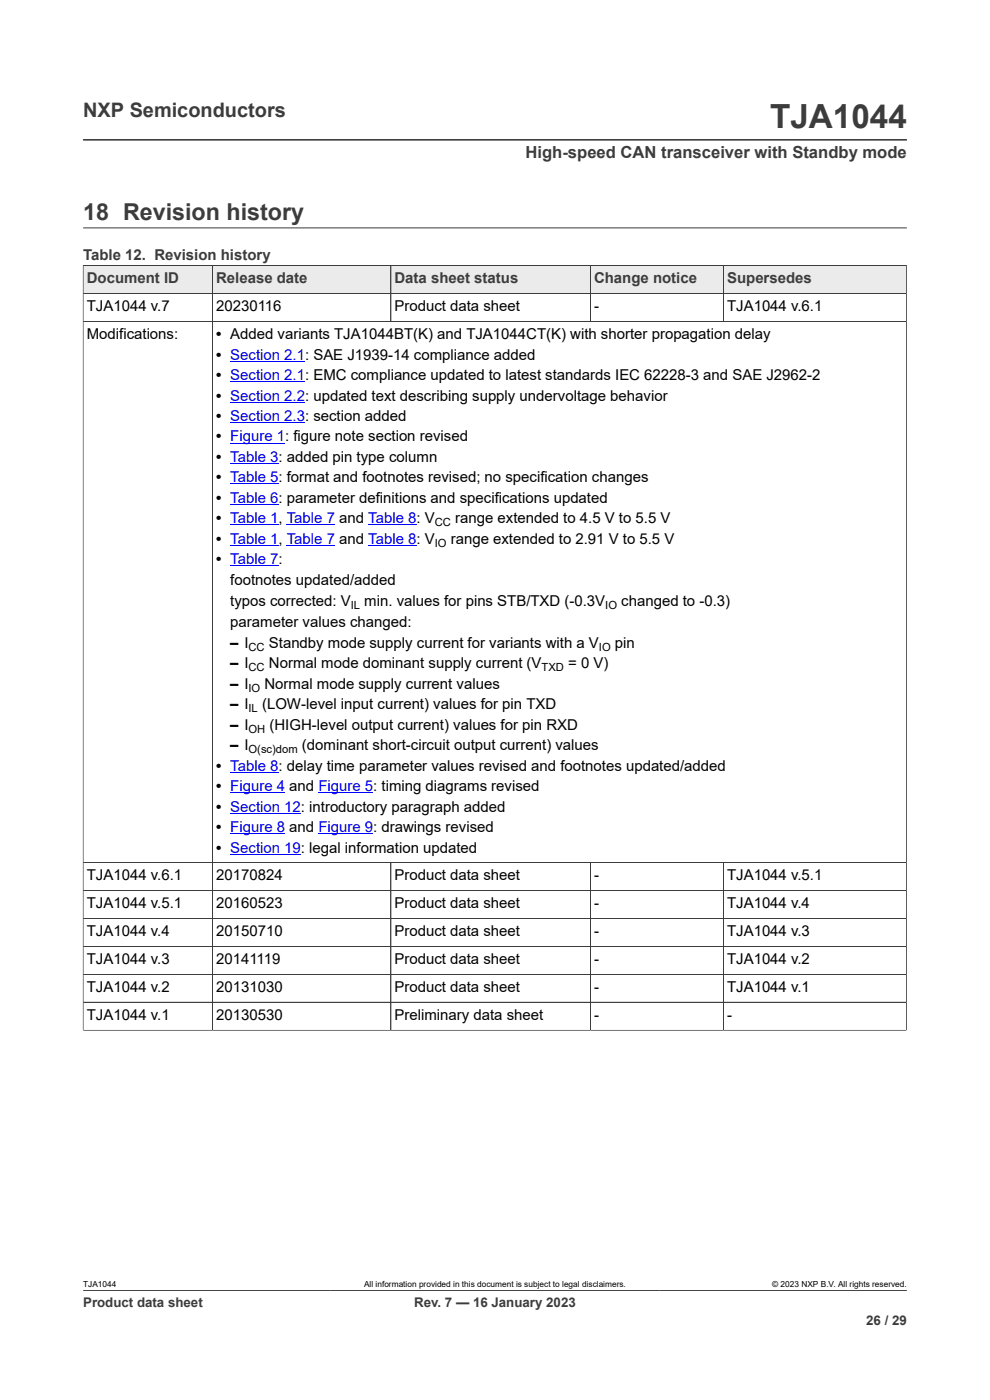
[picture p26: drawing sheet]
<svg xmlns="http://www.w3.org/2000/svg" width="210mm" height="297mm" viewBox="0 0 210 297" stroke-linecap="round" stroke-linejoin="round" font-family="sans-serif">
<defs><g id="words">
<text font-size="7.1" fill="#3c3c3c" x="163.3" y="27.2">TJA1044</text>
<text font-size="4.9" fill="#3c3c3c" x="17.6" y="46.6">18 Revision history</text>
<text font-size="4.2" fill="#3c3c3c" x="17.6" y="24.8">NXP Semiconductors</text>
<text font-size="3.5" fill="#3c3c3c" x="111.5" y="33.5">High-speed CAN transceiver with Standby mode</text>
<g font-size="3.2" fill="#3c3c3c">
<text x="17.6" y="55.2">Table 12. Revision history</text>
<text x="18.4" y="60.1">Document ID</text>
<text x="45.8" y="60.1">Release date</text>
<text x="83.7" y="60.1">Data sheet status</text>
<text x="126" y="60.1">Change notice</text>
<text x="154.2" y="60.1">Supersedes</text>
</g>
<g font-size="3.2">
<text x="18.4" y="66">TJA1044 v.7</text>
<text x="18.4" y="72">Modifications:</text>
<text x="45.8" y="66">20230116</text>
<text x="45.8" y="72">• Added variants TJA1044BT(K) and TJA1044CT(K) with shorter propagation delay</text>
<text x="83.7" y="66">Product data sheet</text>
<text x="126" y="66">-</text>
<text x="154.2" y="66">TJA1044 v.6.1</text>
<text x="45.8" y="76.3">• Section 2.1: SAE J1939-14 compliance added</text>
<text x="45.8" y="80.6">• Section 2.1: EMC compliance updated to latest standards IEC 62228-3 and SAE J2962-2</text>
<text x="45.8" y="85">• Section 2.2: updated text describing supply undervoltage behavior</text>
<text x="45.8" y="89.3">• Section 2.3: section added</text>
<text x="45.8" y="93.7">• Figure 1: figure note section revised</text>
<text x="45.8" y="98">• Table 3: added pin type column</text>
<text x="45.8" y="102.3">• Table 5: format and footnotes revised; no specification changes</text>
<text x="45.8" y="106.7">• Table 6: parameter definitions and specifications updated</text>
<text x="45.8" y="111">• Table 1, Table 7 and Table 8: V</text>
<text x="96.5" y="111">range extended to 4.5 V to 5.5 V</text>
<text x="45.8" y="115.3">• Table 1, Table 7 and Table 8: V</text>
<text x="45.8" y="119.7">• Table 7:</text>
<text x="95.6" y="115.3">range extended to 2.91 V to 5.5 V</text>
<text x="48.8" y="124.1">footnotes updated/added</text>
<text x="48.8" y="128.6">typos corrected: V</text>
<text x="77.3" y="128.6">min. values for pins STB/TXD (-0.3V</text>
<text x="131.8" y="128.6">changed to -0.3)</text>
<text x="48.8" y="133">parameter values changed:</text>
<text x="48.8" y="137.5">– I</text>
<text x="57" y="137.5">Standby mode supply current for variants with a V</text>
<text x="130.4" y="137.5">pin</text>
<text x="48.8" y="141.8">– I</text>
<text x="57" y="141.8">Normal mode dominant supply current (V</text>
<text x="120.5" y="141.8">= 0 V)</text>
<text x="48.8" y="146.1">– I</text>
<text x="56.1" y="146.1">Normal mode supply current values</text>
<text x="48.8" y="150.5">– I</text>
<text x="48.8" y="154.8">– I</text>
<text x="55.6" y="150.5">(LOW-level input current) values for pin TXD</text>
<text x="57.2" y="154.8">(HIGH-level output current) values for pin RXD</text>
<text x="48.8" y="159.2">– I</text>
<text x="64" y="159.2">(dominant short-circuit output current) values</text>
<text x="45.8" y="163.5">• Table 8: delay time parameter values revised and footnotes updated/added</text>
<text x="45.8" y="167.8">• Figure 4 and Figure 5: timing diagrams revised</text>
<text x="45.8" y="172.2">• Section 12: introductory paragraph added</text>
<text x="45.8" y="176.5">• Figure 8 and Figure 9: drawings revised</text>
<text x="45.8" y="180.9">• Section 19: legal information updated</text>
<text x="18.4" y="186.8">TJA1044 v.6.1</text>
<text x="45.8" y="186.8">20170824</text>
<text x="83.7" y="186.8">Product data sheet</text>
<text x="126" y="186.8">-</text>
<text x="154.2" y="186.8">TJA1044 v.5.1</text>
<text x="18.4" y="192.7">TJA1044 v.5.1</text>
<text x="45.8" y="192.7">20160523</text>
<text x="83.7" y="192.7">Product data sheet</text>
<text x="126" y="192.7">-</text>
<text x="154.2" y="192.7">TJA1044 v.4</text>
<text x="18.4" y="198.6">TJA1044 v.4</text>
<text x="45.8" y="198.6">20150710</text>
<text x="83.7" y="198.6">Product data sheet</text>
<text x="126" y="198.6">-</text>
<text x="154.2" y="198.6">TJA1044 v.3</text>
<text x="18.4" y="204.6">TJA1044 v.3</text>
<text x="45.8" y="204.6">20141119</text>
<text x="83.7" y="204.6">Product data sheet</text>
<text x="126" y="204.6">-</text>
<text x="154.2" y="204.6">TJA1044 v.2</text>
<text x="18.4" y="210.5">TJA1044 v.2</text>
<text x="45.8" y="210.5">20131030</text>
<text x="83.7" y="210.5">Product data sheet</text>
<text x="126" y="210.5">-</text>
<text x="154.2" y="210.5">TJA1044 v.1</text>
<text x="18.4" y="216.4">TJA1044 v.1</text>
<text x="45.8" y="216.4">20130530</text>
<text x="83.7" y="216.4">Preliminary data sheet</text>
<text x="126" y="216.4">-</text>
<text x="154.2" y="216.4">-</text>
</g>
<g font-size="2.8" fill="#3c3c3c">
<text x="17.6" y="277.3">Product data sheet</text>
<text x="87.9" y="277.3">Rev. 7 — 16 January 2023</text>
<text x="183.7" y="281">26 / 29</text>
</g>
<g font-size="2.4">
<text x="92.2" y="111.6">CC</text>
<text x="92.2" y="116">IO</text>
<text x="74.4" y="129.2">IL</text>
<text x="128.4" y="129.2">IO</text>
<text x="52.7" y="138.1">CC</text>
<text x="52.7" y="142.4">CC</text>
<text x="114.9" y="142.4">TXD</text>
<text x="127" y="138.1">IO</text>
<text x="52.7" y="146.8">IO</text>
<text x="52.7" y="151.1">IL</text>
<text x="52.7" y="155.4">OH</text>
<text x="52.7" y="159.8">O(sc)dom</text>
</g>
<g font-size="1.8">
<text x="17.6" y="273.1">TJA1044</text>
<text x="77.2" y="273.1">All information provided in this document is subject to legal disclaimers.</text>
<text x="163.8" y="273.1">© 2023 NXP B.V. All rights reserved.</text>
</g>
</g></defs>
<path d="M17.6 29.7h174.8M17.6 56.3h174.7M17.6 48.3h174.8" fill="none" stroke="#3c3c3c" stroke-width=".21"/>
<path d="M17.7 56.4h27.3v5.8h-27.3z" fill="#ebebeb"/>
<path d="M17.6 56.3h27.5v5.9h-27.5z" fill="none" stroke="#3c3c3c" stroke-width=".21"/>
<path d="M45.1 56.4h37.7v5.8h-37.7z" fill="#ebebeb"/>
<path d="M45.1 56.3h37.8v5.9h-37.8z" fill="none" stroke="#3c3c3c" stroke-width=".21"/>
<path d="M83 56.4h42.2v5.8h-42.2z" fill="#ebebeb"/>
<path d="M82.9 56.3h42.3v5.9h-42.3z" fill="none" stroke="#3c3c3c" stroke-width=".21"/>
<path d="M125.3 56.4h28.1v5.8h-28.1z" fill="#ebebeb"/>
<path d="M125.2 56.3h28.3v5.9h-28.3z" fill="none" stroke="#3c3c3c" stroke-width=".21"/>
<path d="M153.5 56.4h38.7v5.8h-38.7z" fill="#ebebeb"/>
<g fill="none" stroke="#3c3c3c" stroke-width=".21">
<path d="M17.6 56.4v162.2M17.6 56.3h174.7v162.3M45.1 56.4v162.2M82.9 56.4v11.8M125.2 56.4v11.8M153.5 56.3v11.9M17.6 62.2h174.7M192.3 68.2h-174.7M17.6 183h174.7M17.6 194.9h174.7M82.9 183v35.6M125.2 183v35.6"/>
<path d="M153.5 183v35.6M192.3 188.9h-174.7M17.6 218.6h174.7M17.6 200.8h174.7M17.6 212.6h174.7M192.3 206.7h-174.7M17.6 273.8h174.8"/>
</g>
<g fill="none" stroke="#00f" stroke-width=".21">
<path d="M48.8 76.6h15.9M48.8 81h15.9M48.8 85.3h15.9M48.8 89.6h15.9M48.8 94h11.7M48.8 98.3h10.3M48.8 102.7h10.3M48.8 107h10.3M48.8 111.3h10.3M48.8 115.7h10.3M60.8 111.3h10.3M60.8 115.7h10.3"/>
<path d="M78.1 111.3h10.3M78.1 115.7h10.3M48.8 120h10.3M48.8 163.8h10.3M48.8 168.2h11.7M48.8 172.5h15M48.8 176.9h11.7M67.5 168.2h11.7M67.5 176.9h11.7M48.8 181.2h15"/>
</g>
<use href="#words"/>
</svg>
